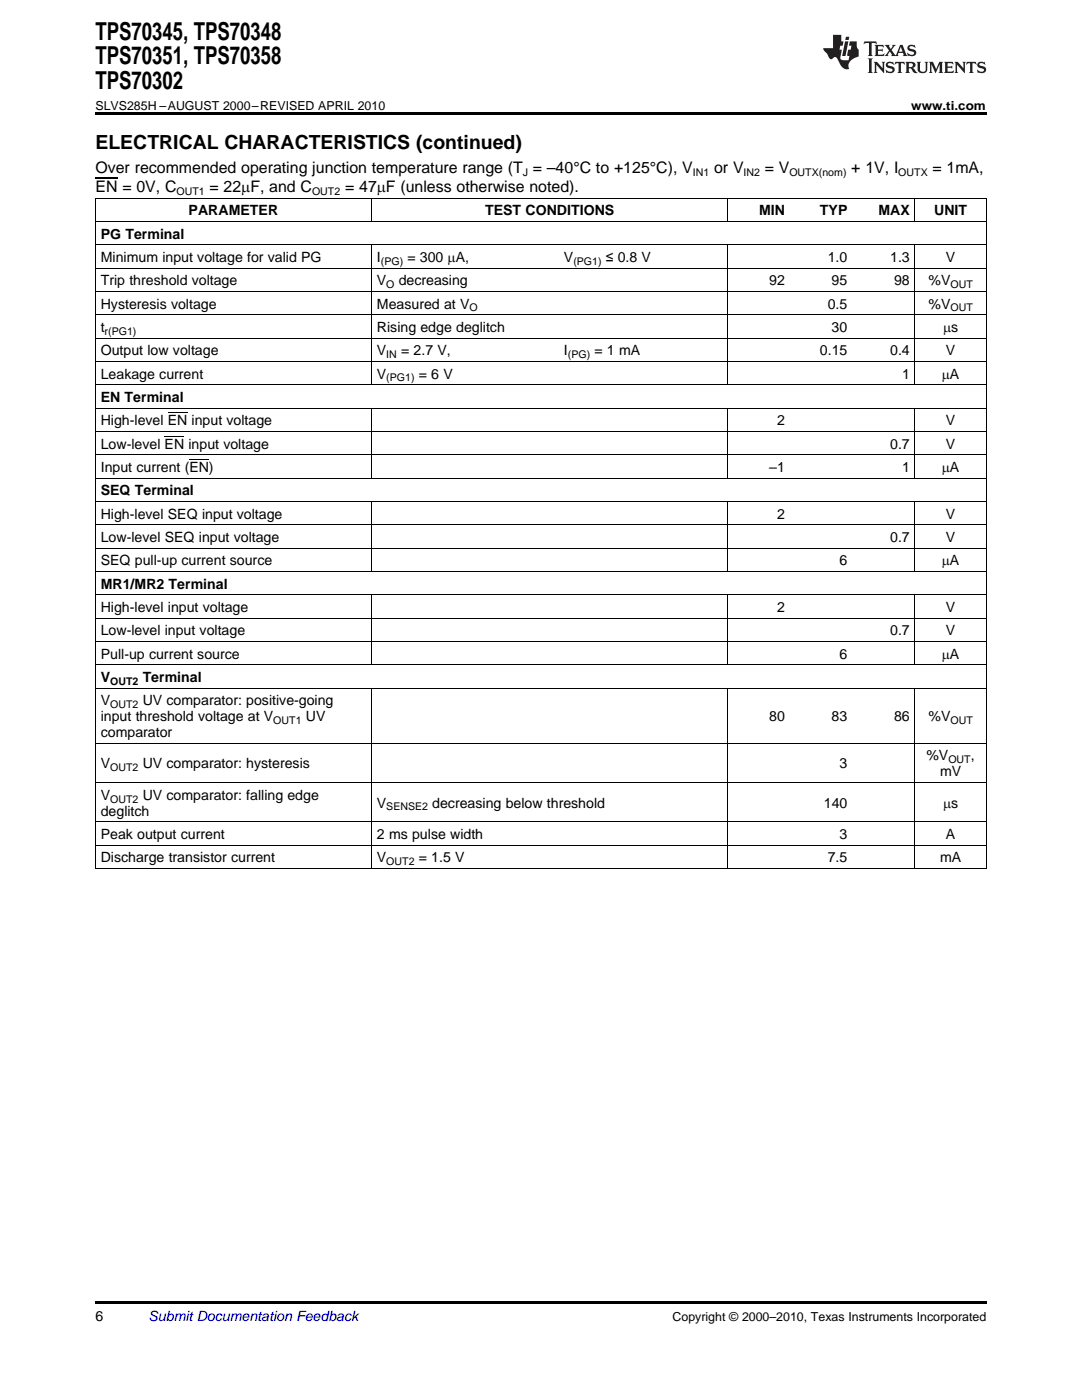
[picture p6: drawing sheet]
<svg xmlns="http://www.w3.org/2000/svg" width="216mm" height="279mm" viewBox="0 0 216 279" stroke-linecap="round" stroke-linejoin="round" font-family="sans-serif">
<defs><g id="words">
<g font-size="4.9">
<text x="19" y="7.9">TPS70345, TPS70348</text>
<text x="19" y="12.8">TPS70351, TPS70358</text>
<text x="19" y="17.8">TPS70302</text>
</g>
<text font-size="3.9" x="19" y="29.7">ELECTRICAL CHARACTERISTICS (continued)</text>
<g font-size="3.2">
<text x="19" y="34.4">Over recommended operating junction temperature range (T = –40°C to +125°C), V</text>
<text x="142.5" y="34.4">or V</text>
<text x="152.6" y="34.4">= V</text>
<text x="169.9" y="34.4">+ 1V, I</text>
<text x="186.1" y="34.4">= 1mA,</text>
<text x="19" y="38.3">EN = 0V, C</text>
<text x="41.8" y="38.3">= 22mF, and C</text>
<text x="68.9" y="38.3">= 47mF (unless otherwise noted).</text>
</g>
<g font-size="2.8">
<text x="20.1" y="47.6">PG Terminal</text>
<text x="37.6" y="43">PARAMETER</text>
<text x="96.8" y="43">TEST CONDITIONS</text>
<text x="151.5" y="43">MIN</text>
<text x="163.6" y="43">TYP</text>
<text x="175.3" y="43">MAX</text>
<text x="186.4" y="43">UNIT</text>
<text x="20.1" y="52.3">Minimum input voltage for valid PG</text>
<text x="75.2" y="52.3">I</text>
<text x="81.3" y="52.3">= 300 mA,</text>
<text x="112.5" y="52.3">V</text>
<text x="120.9" y="52.3">≤ 0.8 V</text>
<text x="165.2" y="52.3">1.0</text>
<text x="177.6" y="52.3">1.3</text>
<text x="188.7" y="52.3">V</text>
<text x="20.1" y="56.9">Trip threshold voltage</text>
<text x="75.2" y="56.9">V</text>
<text x="79.6" y="56.9">decreasing</text>
<text x="153.5" y="56.9">92</text>
<text x="165.9" y="56.9">95</text>
<text x="178.4" y="56.9">98</text>
<text x="185.3" y="56.9">%V</text>
<text x="20.1" y="61.6">Hysteresis voltage</text>
<text x="75.2" y="61.6">Measured at V</text>
<text x="165.2" y="61.6">0.5</text>
<text x="185.3" y="61.6">%V</text>
<text x="20.1" y="66.3">t</text>
<text x="20.1" y="70.9">Output low voltage</text>
<text x="75.2" y="66.3">Rising edge deglitch</text>
<text x="75.2" y="70.9">V</text>
<text x="80" y="70.9">= 2.7 V,</text>
<text x="112.5" y="70.9">I</text>
<text x="118.6" y="70.9">= 1 mA</text>
<text x="163.6" y="70.9">0.15</text>
<text x="165.9" y="66.3">30</text>
<text x="177.6" y="70.9">0.4</text>
<text x="188.2" y="66.3">ms</text>
<text x="188.7" y="70.9">V</text>
<text x="20.1" y="75.6">Leakage current</text>
<text x="75.2" y="75.6">V</text>
<text x="83.6" y="75.6">= 6 V</text>
<text x="180" y="75.6">1</text>
<text x="187.9" y="75.6">mA</text>
<text x="20.1" y="80.2">EN Terminal</text>
<text x="20.1" y="84.9">High-level EN input voltage</text>
<text x="20.1" y="89.5">Low-level EN input voltage</text>
<text x="155.1" y="84.9">2</text>
<text x="177.6" y="89.5">0.7</text>
<text x="188.7" y="84.9">V</text>
<text x="188.7" y="89.5">V</text>
<text x="20.1" y="94.2">Input current (EN)</text>
<text x="153.5" y="94.2">–1</text>
<text x="180" y="94.2">1</text>
<text x="187.9" y="94.2">mA</text>
<text x="20.1" y="98.8">SEQ Terminal</text>
<text x="20.1" y="103.5">High-level SEQ input voltage</text>
<text x="155.1" y="103.5">2</text>
<text x="188.7" y="103.5">V</text>
<text x="20.1" y="108.2">Low-level SEQ input voltage</text>
<text x="20.1" y="112.8">SEQ pull-up current source</text>
<text x="167.5" y="112.8">6</text>
<text x="177.6" y="108.2">0.7</text>
<text x="187.9" y="112.8">mA</text>
<text x="188.7" y="108.2">V</text>
<text x="20.1" y="117.5">MR1/MR2 Terminal</text>
<text x="20.1" y="122.1">High-level input voltage</text>
<text x="155.1" y="122.1">2</text>
<text x="188.7" y="122.1">V</text>
<text x="20.1" y="126.8">Low-level input voltage</text>
<text x="20.1" y="131.4">Pull-up current source</text>
<text x="167.5" y="131.4">6</text>
<text x="177.6" y="126.8">0.7</text>
<text x="187.9" y="131.4">mA</text>
<text x="188.7" y="126.8">V</text>
<text x="20.1" y="136.1">V</text>
<text x="28.5" y="136.1">Terminal</text>
<text x="20.1" y="140.8">V</text>
<text x="20.1" y="143.9">input threshold voltage at V</text>
<text x="28.5" y="140.8">UV comparator: positive-going</text>
<text x="61" y="143.9">UV</text>
<text x="153.5" y="143.9">80</text>
<text x="165.9" y="143.9">83</text>
<text x="178.4" y="143.9">86</text>
<text x="185.3" y="143.9">%V</text>
<text x="20.1" y="147.1">comparator</text>
<text x="20.1" y="153.4">V</text>
<text x="28.5" y="153.4">UV comparator: hysteresis</text>
<text x="167.5" y="153.4">3</text>
<text x="184.9" y="151.8">%V</text>
<text x="187.6" y="154.9">mV</text>
<text x="193.7" y="151.8">,</text>
<text x="20.1" y="159.6">V</text>
<text x="28.5" y="159.6">UV comparator: falling edge</text>
<text x="75.2" y="161.2">V</text>
<text x="86.3" y="161.2">decreasing below threshold</text>
<text x="164.4" y="161.2">140</text>
<text x="188.2" y="161.2">ms</text>
<text x="20.1" y="162.8">deglitch</text>
<text x="20.1" y="167.4">Peak output current</text>
<text x="75.2" y="167.4">2 ms pulse width</text>
<text x="167.5" y="167.4">3</text>
<text x="188.7" y="167.4">A</text>
<text x="20.1" y="172.1">Discharge transistor current</text>
<text x="75.2" y="172.1">V</text>
<text x="83.6" y="172.1">= 1.5 V</text>
<text x="165.2" y="172.1">7.5</text>
<text x="187.6" y="172.1">mA</text>
<text x="19" y="263.6">6</text>
</g>
<text font-size="2.8" fill="#0000c8" x="29.6" y="263.6">Submit Documentation Feedback</text>
<g font-size="2.5">
<text x="19" y="21.9">SLVS285H –AUGUST 2000–REVISED APRIL 2010</text>
<text x="181.8" y="21.9">www.ti.com</text>
<text x="134.2" y="263.6">Copyright © 2000–2010, Texas Instruments Incorporated</text>
</g>
<g font-size="2.1">
<text x="104.3" y="35.1">J</text>
<text x="138.3" y="35.1">IN1</text>
<text x="148.4" y="35.1">IN2</text>
<text x="157.5" y="35.1">OUTX(nom)</text>
<text x="179.2" y="35.1">OUTX</text>
<text x="35.2" y="38.9">OUT1</text>
<text x="62.3" y="38.9">OUT2</text>
<text x="76" y="52.8">(PG)</text>
<text x="114.4" y="52.8">(PG1)</text>
<text x="77.1" y="57.5">O</text>
<text x="189.7" y="57.5">OUT</text>
<text x="93.7" y="62.2">O</text>
<text x="189.7" y="62.2">OUT</text>
<text x="20.9" y="66.8">r(PG1)</text>
<text x="77.1" y="71.5">IN</text>
<text x="113.3" y="71.5">(PG)</text>
<text x="77.1" y="76.1">(PG1)</text>
<text x="22" y="136.7">OUT2</text>
<text x="22" y="141.3">OUT2</text>
<text x="54.5" y="144.5">OUT1</text>
<text x="189.7" y="144.5">OUT</text>
<text x="22" y="153.9">OUT2</text>
<text x="189.2" y="152.3">OUT</text>
<text x="22" y="160.2">OUT2</text>
<text x="77.1" y="161.7">SENSE2</text>
<text x="77.1" y="172.6">OUT2</text>
</g>
</g></defs>
<g fill="#231f20">
<path d="M172.5 8.3l-.1 .5 .4-.2h.6v.1v2.1l-.2 .4h.9l-.2-.4v-2.1l.1-.1h.5l.5 .2-.2-.5zM174.5 9l.2 .3v1.5l-.2 .4h1.8l.2-.6a1.04 1.04 0 0 1-1.3 .2v-.7h.6l.3 .2v-.6l-.3 .2h-.6v-.6l.8-.1 .4 .3-.2-.5zM176.5 9l.9 1.1-.9 1.1h.8l-.2-.2 .4-.7 .5 .7-.2 .2h1.5l-.2-.2 .2-.4h.9l.1 .4-.2 .2h1l-.3-.3-.7-1.9h-.5l-.9 2-.8-1 .9-1h-.8l.1 .3-.4 .5-.3-.6 .1-.2zM179.7 9.3l.4 1h-.7zM181.3 9.1a.63 .63 0 0 0-.2 .7 .63 .63 0 0 0 .6 .4l.6 .2 .1 .2a.75 .75 0 0 1-.7 .4 .75 .75 0 0 1-.6-.5l.1 .7 .1-.1a1.11 1.11 0 0 0 1.5-.6 1.13 1.13 0 0 0-1.2-.8l-.1-.4a1.04 1.04 0 0 1 1.2 .2l-.2-.5-.2 .1-.4-.2zM173.2 11.7l.2 .3v2.2l-.2 .4h1l-.3-.4v-2.2l.3-.3zM174.3 12.3l.3 .4v1.5l-.3 .4h.8l-.2-.4v-1.3l1.5 1.7v-1.9l.2-.4h-.7l.2 .4v.9l-1.1-1.3zM177 12.5a.62 .62 0 0 0-.2 .7 .62 .62 0 0 0 .6 .4l.6 .1 .1 .3a.76 .76 0 0 1-.7 .3 .76 .76 0 0 1-.7-.4l.2 .7 .1-.1a1.11 1.11 0 0 0 1.5-.6 1.13 1.13 0 0 0-1.2-.8l-.1-.4a1.04 1.04 0 0 1 1.2 .2l-.2-.6-.2 .1-.5-.1zM178.7 12.3l-.2 .7a.61 .61 0 0 1 .8-.4v1.6l-.2 .4h.9l-.2-.4v-1.6a.63 .63 0 0 1 .7 .4l-.1-.7zM180.6 12.3l.3 .4v1.5l-.3 .4h1l-.2-.2-.1-.8 .6 .2a.76 .76 0 0 0 1.2 .7l-1-1a.58 .58 0 0 0 .6-.5 .58 .58 0 0 0-.5-.6zM181.4 12.7l.1-.1a.45 .45 0 0 1 .5 .1 .45 .45 0 0 1 .1 .5l-.8 .2zM182.9 12.3l.2 .2a2.17 2.17 0 0 0 .3 1.9 .99 .99 0 0 0 1.6-.6v-1.1l.2-.4h-.7l.2 .2a1.92 1.92 0 0 1-.2 1.8 .6 .6 0 0 1-.9-.5v-1.1l.2-.4zM185.4 12.3l.2 .4v1.5l-.2 .4h.7l-.2-.4v-1.4l.8 1.8 .8-1.8v1.4l-.2 .4h.9l-.2-.4v-1.5l.2-.4h-.8l-.6 1.5-.6-1.5zM188.4 12.3l.2 .4v1.5l-.2 .4h1.8l.1-.6a1.04 1.04 0 0 1-1.2 .2v-.7h.5l.4 .2v-.6l-.4 .2h-.5v-.7h.8l.3 .3-.1-.6zM190.5 12.3l.2 .4v1.5l-.2 .4h.7l-.2-.4v-1.3l1.5 1.7v-1.9l.2-.4h-.7l.2 .4v.9l-1.1-1.3zM192.9 12.3l-.1 .7a.61 .61 0 0 1 .7-.4l.1 1.6-.3 .4h1l-.3-.4 .1-1.6a.63 .63 0 0 1 .7 .4l-.1-.7zM195.2 12.5a.62 .62 0 0 0-.2 .7 .62 .62 0 0 0 .6 .4l.6 .1 .1 .3a.76 .76 0 0 1-.7 .3 .76 .76 0 0 1-.6-.4l.1 .7 .1-.1a1.11 1.11 0 0 0 1.6-.6 1.13 1.13 0 0 0-1.3-.8l-.1-.4a1.04 1.04 0 0 1 1.2 .2l-.1-.6-.2 .1-.5-.1z"/>
<path d="M166.2 7v2.6h-1.9v.4l.8 .9a.91 .91 0 0 0 1 .9 .56 .56 0 0 1 .5-.4 .56 .56 0 0 1 .5 .3l.4 .8a1.53 1.53 0 0 0 1.9 1.2 1.54 1.54 0 0 1 1-2.1l.9-.3v-1.4a1.52 1.52 0 0 1-.4-1.6h-1.3l-.2 .8h.5l-.2 .8h-.5l-.1 1v.2l.4 .1-.2 .8a1.93 1.93 0 0 1-1.6-.2l.3-1.9h-.5l.2-.8h.4l.2-.8h-.4v-1.3zM168.6 8.3l-.6 2.9h.7l.6-2.9zM168.8 7.3l-.1 .7h.6l.2-.7z"/>
</g>
<path d="M19 22.5h177.8v.5h-177.8zM19 259.7h177.8v.5h-177.8z" fill="#000"/>
<g fill="none" stroke="#000" stroke-width=".2">
<path d="M19 39.5h177.8M19.1 39.6v133.8M74.1 39.6v4.6M145.2 39.6v4.6M182.5 39.6v4.6M196.8 39.6v133.8M19 58.2h177.8M19 53.5h177.8M19 48.8h177.8M19 44.2h177.8M74.1 48.9v27.9M145.2 48.9v27.9"/>
<path d="M182.5 48.9v27.9M19 76.8h177.8M19 72.1h177.8M19 67.5h177.8M19 62.8h177.8M19 95.4h177.8M19 90.8h177.8M19 86.1h177.8M19 81.4h177.8M32.8 87h4M33.5 82.4h3.9M37.8 91.7h3.9"/>
<path d="M74.1 81.5v14M145.2 81.5v14M182.5 81.5v14M19 118.7h177.8M19 114h177.8M19 109.4h177.8M19 104.7h177.8M19 100.1h177.8M74.1 100.1v14M74.1 118.7v14M145.2 100.1v14M145.2 118.7v14"/>
<path d="M182.5 100.1v14M182.5 118.7v14M19 137.3h177.8M19 132.7h177.8M19 128h177.8M19 123.3h177.8M74.1 137.4v36M145.2 137.4v36M182.5 137.4v36M19 156.2h177.8M19 148.3h177.8M19 173.3h177.8"/>
<path d="M19 168.6h177.8M19 164h177.8"/>
</g>
<path d="M19 35.5h4.5" fill="none" stroke="#000" stroke-width=".21"/>
<use href="#words"/>
</svg>
